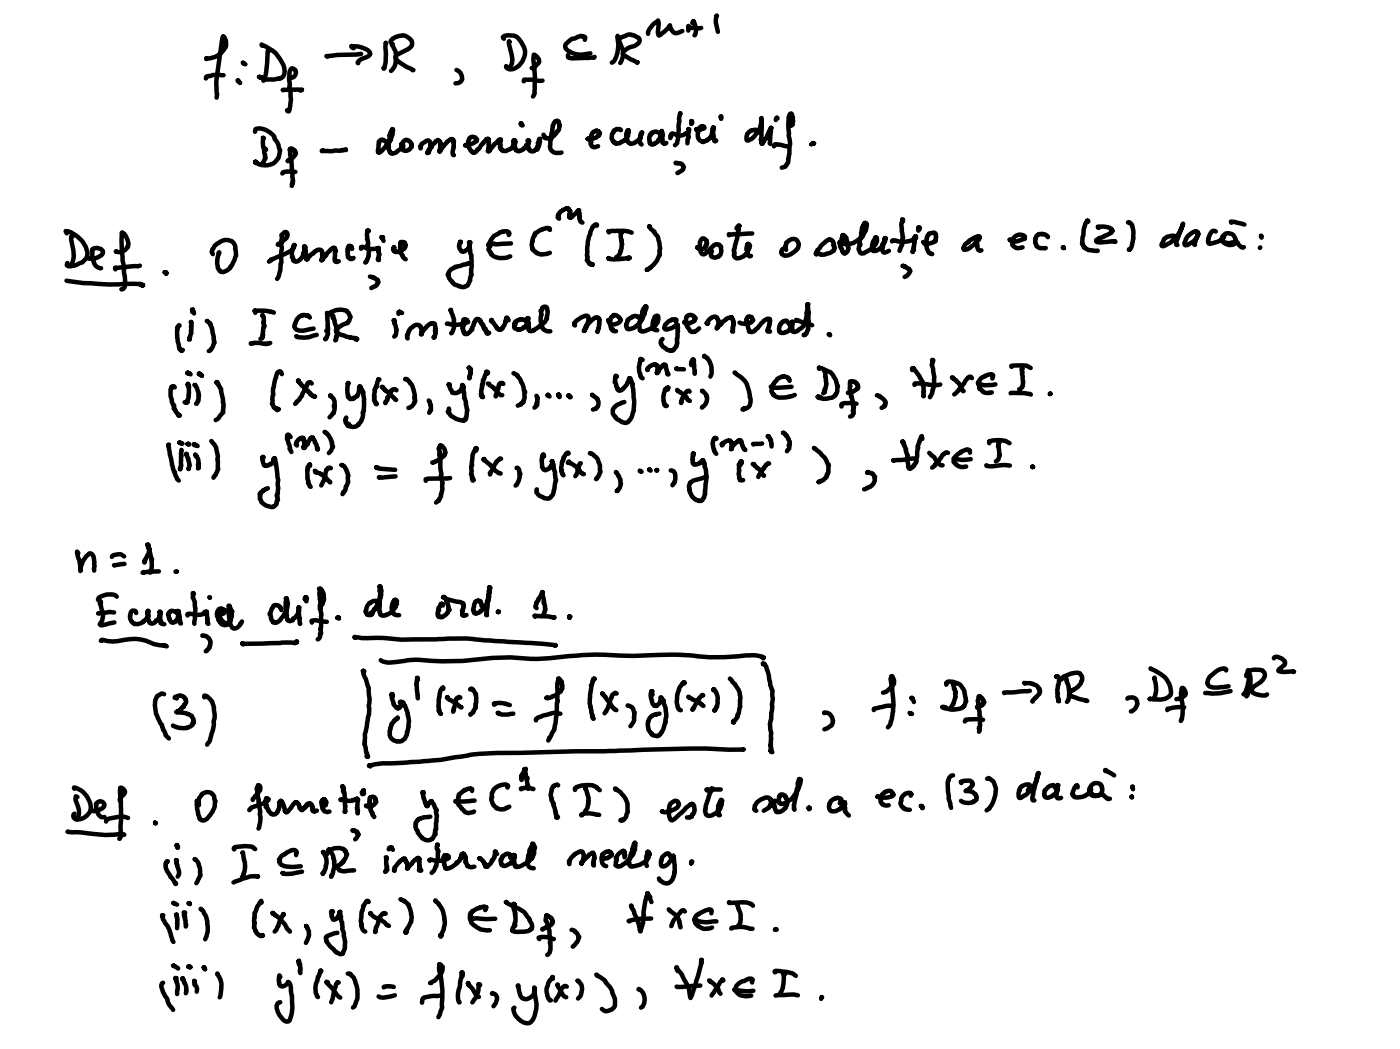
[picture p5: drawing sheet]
<svg xmlns="http://www.w3.org/2000/svg" width="210mm" height="157mm" viewBox="0 0 210 157" stroke-linecap="round" stroke-linejoin="round" font-family="sans-serif">
<g fill="none" stroke="#000" stroke-width=".67">
<path d="M30.9 8.8v-.1a2.87 2.87 0 0 0 2.9-1.9v-.7l-.2-.5-.2-.1-.2 .6-.8 5.9 .1 2.2-.1 .4M33.5 11.3h-.3a4.1 4.1 0 0 0-2 .1l-.3 .1-.1 .2M35.6 12v.1l.3 .3M36.5 9.5l-.2-.1 .4 .2M38.2 19.7v-.4a2.7 2.7 0 0 1 2.9 1.2v.2a4.7 4.7 0 0 1 .8 2 1.28 1.28 0 0 1-.5 1.2 2.47 2.47 0 0 1-3.2 .4h.2l-.2-.1h.1M39.2 6.8v-.1a5 5 0 0 1 3.4 4 .96 .96 0 0 1-1 1 3.2 3.2 0 0 1-2.6-.1l-.2-.1 .4 .1M40.2 7.7v-.3l-.1 .2a11.6 11.6 0 0 1-.6 4.3l-.1 .1M43.2 11.7l.4-.1a.71 .71 0 0 0 .7-.6 .71 .71 0 0 0-.6-.8 1.2 1.2 0 0 0-.3 1.4v1.1l-.1 .5a5.4 5.4 0 0 1 0 3.3l-.1 .2-.2-.1v-.1M45 13.5l.2-.1-.2 .1-.6-.1-2.1 .1h.1M52.9 7.2l-.3-.2v-.1a3.7 3.7 0 0 1 2.7 .9l.1 .2a1.33 1.33 0 0 1-1.2 .8l-.6 .5v.2M54.1 8.1l-3.6 .1-1.6 .2h.1M57.8 6.5v-.1l-.1 .7a5.8 5.8 0 0 1-.2 3.2l-.1-.1"/>
<path d="M58.5 6.3a1.71 1.71 0 0 1 1.3-.9 1.49 1.49 0 0 1 1.9 1.2l-.2 .4-.4 .3-1.6 .8-.3 .5a3.6 3.6 0 0 0 2.2 1.6l.5 .3h-.1M58.6 6.7l.1-.1a3.7 3.7 0 0 1 .3 3.4l-.5 .6M68.3 10.5a1.15 1.15 0 0 1 .6 1.8l-.7 .2M75.4 5.8l-.1-.2a2.09 2.09 0 0 1 2.3 .1 3.2 3.2 0 0 1 1 2.4 2.48 2.48 0 0 1-2.3 2.3l-.4-.2-.1-.1v-.2M76.2 6.2v.4l.4 1.6a1.76 1.76 0 0 1-.4 1.9M78 18.7l-.1-.2 .1-.1 .2 .4M79.6 10.2a1.58 1.58 0 0 0 1.1-1 1.05 1.05 0 0 0-.8-1l-.1 .8a17.3 17.3 0 0 1 .2 4.6v.5l-.2 .3M81.2 12.1l-2.7-.2-.1 .3M85 8.2v.4l.7 .1 3.2-.1 .1-.1M87.5 6l.1-.4a1.03 1.03 0 0 0-1.2-.1l-.4 .3a1.74 1.74 0 0 0-1.4 1 .69 .69 0 0 0 .4 .8 3.6 3.6 0 0 0 3.4 .4M92.5 5.4h-.1v.2a4.4 4.4 0 0 1-.6 3.7l-.2 .1M92.6 6.4a.79 .79 0 0 1 .5-.8l.6-.2a.88 .88 0 0 1 1-.1h.3l.6 .4a.5 .5 0 0 1 0 .8l-.5 .3a3.2 3.2 0 0 0-1.9 1v.3l.2 .2 2 1.1 .1-.1"/>
<path d="M92.7 6.1a2.9 2.9 0 0 1 .3 3.1l-.2 .2M92.9 19.5a.67 .67 0 0 0-1.1 .3l-.2 .3-.1 .6 .2 .5h.3v.2l.3 .1a2.26 2.26 0 0 0 1.6-.9l.2-.8-.1-.3-.2 .4v.4v.4l.1 .3-.1 .1 .6 .4 .5-.1 1-.7 .2-.9-.2 .2-.2 .9 .1 .5 .2 .2M101.8 17l-.2 .8 .1 .3-.3 3a.62 .62 0 0 1-.4 .6M102.1 4.6l-.7 .3a1.02 1.02 0 0 1-1.1-.8v-.3l-.2 .3-.6 .6-.9 .6-.1-.4 .1-1.2-.1-.6-.2 .1a2.65 2.65 0 0 0-1.3 1.9M103.6 3.4l.1-.2 .2 .1a1.89 1.89 0 0 1 .1 2M103.6 18.4l-.1-.3 .1 .1-.1-.1v.5M104.3 19.4h.2h.4l.1-.2 .1 .1 .3-.2v-.1l-.3-.1-.4 .2-.1 .2a1.7 1.7 0 0 0 .2 1.7l.3 .2a.8 .8 0 0 0 .8-.3 1.58 1.58 0 0 0 .8-1.4v-.3l.2-.1h-.2l.1 1.3 .2 .7 .2-.1M105 4.2h-.4l-.7-.1-.5 .1-.3-.2-.1-.1v.7M107.2 2.4h.1a2.59 2.59 0 0 0 .2 2.4M108 17.6l-.1-.2v.4M113.4 19.7v-.2a1.26 1.26 0 0 0-1.6 1.5h.1a1.78 1.78 0 0 0 1.2-.9 2.51 2.51 0 0 0 .8-2l.1-.4v3.1l-.1 .1 .1 .4 .1 .2h-.1h.1l.5-.7 .8-1.7-.2 1.8 .1 .2-.1 .3 .1 .1M116.4 17.7l-.1-.1-.2 .4"/>
<path d="M118.4 18.8l.3-.1v-.6v-.5l-.3-.6-.2 .1-.2 .9a12 12 0 0 0 .3 3.6l-.1 1.5-.2 .8a.54 .54 0 0 1-.2 .6l-.1 .2a.73 .73 0 0 1-.7 .4M10 34.9l-.2-.3a1.46 1.46 0 0 1 1.5 .6 3.6 3.6 0 0 1 1.8 3.1l-.2 .4a1.45 1.45 0 0 1-1 .7 1.58 1.58 0 0 1-1.9 .2l.1-.2M10.9 35.3h-.2v.6l.3 1.6a2.45 2.45 0 0 1-.4 2.1M13.1 38.5a1.74 1.74 0 0 0 2.3-.6v-.4a1.06 1.06 0 0 0-1.6-.2 2.99 2.99 0 0 0 .8 2.7l.5 .1M17.4 37.7l-.1-.1a1.39 1.39 0 0 0 1.9-1 1.84 1.84 0 0 0-1-1.8h.1a17.7 17.7 0 0 0 .3 5.3l-.1 .6a3.4 3.4 0 0 1 0 2.5l-.3 .1M20.9 39.8l-3.6 .3v.2M32.8 37.8a5.4 5.4 0 0 0-.2 2.2l.3 .6 .2 .1h.4l.4-.2a3.3 3.3 0 0 0 1.4-3l-.1-.3a1.24 1.24 0 0 0-1.8-1.2l-.5 .2a2.49 2.49 0 0 0-1.2 1.6l.2 .2M39.4 20.7l-.1-.1 .2 .1-.2 .7 .2 .8 .3 .1v.1l-.2 .1v.4a1.18 1.18 0 0 1-.3 1.4M41.6 36.6l.2-.2a2.69 2.69 0 0 0 1.2-1v-.2a.34 .34 0 0 0-.1-.4 .34 .34 0 0 0-.3 0l-.5 .4 .1 .2-.1 .7a5 5 0 0 1-.1 2.3l.1 .8-.1 .4v.9l-.2 .7-.3 .5M43.1 24.1l.4-.3a1.44 1.44 0 0 0 .8-.9l-.3-.5-.4-.2-.2 .1 .5 4.8-.2 .7M44.2 25.7h-1.1l-.7 .1-.1 .2M50.7 39.1l-.4 .1-.2-.1v-1.1l.2-.5-.2-.4h-.3l-.4 .3-1.1 1.4-.2 .2 .1-.1v-.4a1.16 1.16 0 0 0-.2-1l.1-.1a1.17 1.17 0 0 0-1.2 .5l-.5 .3-.1 .2-.3 .2 .1 .2h-.2l-.1-.3 .1-.1-.1-.2v-.1l-.2-1.1h.1l-.2-.1 .2 .1-.2 .3 .1 .2-.2 .4 .1 .1-.6 .8a.66 .66 0 0 1-1 .2v-.3l-.2-.2 .1-.2a1.45 1.45 0 0 1 .1-1.3l.2-.4-.2 .5-.2 .4-1.1 .5-2.1 .8 .1 .1-.3 .3"/>
<path d="M51.8 22.5l-.1-.1-.8 .2-.8-.1-.6 .1-1.3-.1 .1 .1M52.7 37.2l-.2-.1 .2-.2-.5-.1-.2 .5 .1 .4-.1 .5 .2 .2h-.1l.4 .4 .4-.2M54 37.2l.1-.2h-.1l.2-.1 .8 .3a2.42 2.42 0 0 0 1.7-.1l-.1 .5 .2 .5-.1 .2v.4l-.1 .1 .1 .1h-.1l.1-.1M55.2 34.6l-.2-.1 .1 .1a1.01 1.01 0 0 0-.1 1l.1 1-.1 .1a3 3 0 0 1 0 2.1l-.3 .5M57.3 35.7l-.1-.2h.1h-.2h.2h-.1l.2 .5M58.2 21.5l-.3-.2 .1-.1-1-.3-.3 .3-.1 1.6h.2l.3-.1 1.4-1.7 .3-.9v-.8l-.5 1 .1 .6-.2 .3-.1 1 .3 .6 .2 .2a2.19 2.19 0 0 0 1.6-1.2l-.1-.1 .2-.1-.2-.1 .1 .1-.1 .1 .1 .4a.71 .71 0 0 0 .6 .5 .71 .71 0 0 0 .7-.5 .64 .64 0 0 0-.1-.9 .63 .63 0 0 0-.9-.2 .63 .63 0 0 0-.1 .9M59 37.1l-.1-.1-.1 .3 .1 .2 .3 .1h-.1v.1h.3l.7-.2v-.1l.4-.2 .2-.3v-.2l-.1-.4-.7-.1 .2 .1-.2 .1v.2v.6l.1 .4-.1 .2 .3 .3 .2 .4 .3 .3M62.9 22.2l.1-.4 .2-.3 .9-.5a.75 .75 0 0 1 .3 1.1l-.2 .7-.2 .1 .1-.4 .5-.5v-.1l.6-.7a.41 .41 0 0 1 .6 0v.1l.2 .2-.1 .1v.9h-.1l.1 .1-.1 .1 .2-.4 .2-.2a3.3 3.3 0 0 1 1.4-1.3l.3 .1 .1 .2-.2 .2a3.1 3.1 0 0 1-.1 1.7l.2 .2M68.9 36.3l.1-.1-.2 .1-.1 .5 .4 .8a.94 .94 0 0 0 .9-.4l.3-.2-.1-.4 .2-.2-.1-.1 .1-.1-.2 .1h.1l-.1 .4 .2 1.3 .2 .3v1.6l-.1 1 .1 .3-.2 .1v.6l-.3 .7-.6 .4a.73 .73 0 0 1-.8-.2h-.1a1.72 1.72 0 0 1-1.1-.8l-.3-.4v-.4l-.2-.1a1.61 1.61 0 0 1 1.2-1.1l2-.6M69.7 21.7l-.1 .1 .6-.1 1.1-.6h-.1l.2-.2-.2-.3-.4-.1a.84 .84 0 0 0-.6 1.2 .69 .69 0 0 0 .2 .8l.4 .2-.1 .1h.1h.3h-.1l.7-.6 .4-.6 .7-.7v-.1h.3h-.1l.2 .1v1.1l-.2 .6 .1 .1 .1-.1 .7-1 .8-.7 .2-.1 .1 .2-.2 .5 .1 .3a.53 .53 0 0 0 .3 .7h-.1a.98 .98 0 0 0 1.2-.2l.3-.1 .5-.6-.1-.1 .2-.3-.2-.1v-.1h-.1v.1l.1-.1v.1a1.11 1.11 0 0 0 .1 1.1l.2 .3 .3 .1h.1a.73 .73 0 0 0 .8-.4l.4-.4-.1-.1 .2-.1 .2-.5-.1-.1h-.2l.3 .1-.2 .1 .1 .3-.1 .3 .1 .3-.1 .1 .4 .3-.1 .1a.86 .86 0 0 0 1.1-.4l.2-.4-.1-.4 .2-.2-.1-.2 .3-.2-.1 .1a1.58 1.58 0 0 1-.3 1.3l-.1 .2M76.2 35.2v-.4a.71 .71 0 0 0-.9-.1l-.5 .1-.2 .2a1.98 1.98 0 0 0-1.3 1.3l-.2 1.1 .4 .4v.2a2.69 2.69 0 0 0 2.9 .4M76.5 36.4l-2 .2-1.3-.1-.1 .1 .1 .1-.1 .1h.3"/>
<path d="M81.3 20.2l.3 .4h-.1a1.44 1.44 0 0 0 1.7-.5l.1-.3a1.29 1.29 0 0 0 .4-1.3v-.3a.49 .49 0 0 0-.6 0 .49 .49 0 0 0-.3 .5l-.1 .2-.3 2.8a1.12 1.12 0 0 0 .4 1.1 1.12 1.12 0 0 0 1.2 0M82.3 34.4l-.1-.3-.2 .1a2.5 2.5 0 0 0-1.6 .5l-.3 .3-.1 .3a.86 .86 0 0 0-.3 .8 1.02 1.02 0 0 0 .1 1.1l-.1 .2 .3 .2a2.01 2.01 0 0 0 2.3 .2M83.7 32.7l-.2-.1v-.3h.1l-.1-.2 .2-.2a1.48 1.48 0 0 1 .9-.7h.4l.4 .4-.1 .1 .1 .3-.2 .3 .1 .1-.1 .1 .1 .1 .3-.1 .9-.9v-.1h.2l-.1 .1 .1 .3-.1 .1 .2 .4a.69 .69 0 0 0 .4 .9M88 20.8h-.1a1.54 1.54 0 0 0 1.8-.6l.1-.3h-.1l-.2-.3-.3-.1-.3 .2a1.84 1.84 0 0 0-.4 1.6l-.1 .3 .3 .4h.2l.6-.1M89.3 33.8v-.2h-.1l-.4 .4a1.45 1.45 0 0 0-.5 1.1 4.6 4.6 0 0 0-.4 2.6v.6l.1 .2-.1 .5 .5 .6h.3l-.3-.2M91.1 38.6l.1 .2h.6l2.5-.2-.3 .1M91.2 34.8l-.2-.2h.1a7.7 7.7 0 0 1 3.4 .2M93 34.9l-.1-.2 .1 .1a1.37 1.37 0 0 0 .1 1.1l-.1 .2 .1 .5-.2 .9v.2l-.3 .6-.4 .2M97.2 34v-.1l.2 .3 .6 .5v.1a2.21 2.21 0 0 1 .7 1.6l.1 .8-.1 .2 .1 .7a4 4 0 0 1-2 2.3h.1M99.2 20.3l-.2-.3-.3-.2-.5-.1-.7 .2-.3 .6v.8l.2 .3h.3l.9-.5v-.2l.3-.5-.1-.2 .3-.6 .1 .4-.1 1.3 .3 .2 .3-.1M100.3 20.7l.2-.7a.77 .77 0 0 1 .9 .3 1.89 1.89 0 0 0 1.3-.3l.4-.3v-.4l-.1 .1v.5l-.1 .2 .2 .4a.97 .97 0 0 0-.2 1M101.2 24.4h-.1l.4 .1a.64 .64 0 0 1 .7 .1 .64 .64 0 0 1 0 .8l-.8 .5"/>
<path d="M104.4 37.1l-.1-.1 .3 .2a.79 .79 0 0 0 1.1-.4l-.1-.1 .2-.3v-.4l-.4-.3h-.2a1.01 1.01 0 0 0-.5 1.1l.2 .5a.52 .52 0 0 0 .2 .7 .52 .52 0 0 0 .7-.3l1.1-1a.74 .74 0 0 1 .7-.1l.3 .3a1.53 1.53 0 0 1-.3 1.5 .84 .84 0 0 1-1.2-.1v-.3l.2-.4M110.2 34.2l.3-.4h.2l-.2 1.2-.2 .3a.79 .79 0 0 1-.1 .8l-.4 1.4 .2 .4-.1 .5 .3 .2a1.84 1.84 0 0 0 1.9-1.5l.2-.3-.2-.2-.2-.1h.1a.77 .77 0 0 0-.1 1.2l-.1 .1 .3 .5h.3M112.6 34.9l-3.5 .1v.2M115.8 21.9l.1-.2 .4-.1 1.7 .3M117.2 37.2l-.1 .1a.62 .62 0 0 0-.1 .7 1.4 1.4 0 0 0 1.7-.2l.4-.3a.95 .95 0 0 0 .3-1.4 .73 .73 0 0 0-1.3-.1l-.4 .3-.2 .6 .2 .5M121.8 21.5l-.1-.1 .1 .1-.4 .1M122.7 38a.9 .9 0 0 0 1.1 0l.6-.2a.69 .69 0 0 0 .3-1.1h.1a.71 .71 0 0 0-.7-.9l-.9 .7-.9 .9-.2 .5 .1 .1h-.1l.1 .1M125.7 36.3v-.1l.1 .9 .2 .3a.6 .6 0 0 0 .4 .6l.1-.1a.9 .9 0 0 0 .4-1.2l-.1-.5a.96 .96 0 0 0-.7-1h.1l-.3 .5 .2 .3v.1a.77 .77 0 0 0 .9 .5 3.9 3.9 0 0 0 2.1-1.2l.5-1 .2-.7-.1-.2-.3-.1-.2 .3 .1 .1a.44 .44 0 0 0-.3 .6l-.1 1.3-.2 .2v.5l.1 .2-.2 .1a1.05 1.05 0 0 0 .3 1.2 2.9 2.9 0 0 0 2.4-1.8l-.1-.5h-.2l.1-.1a2.01 2.01 0 0 0-.6 1.7l.2 .4a1.43 1.43 0 0 0 1.4-1.1l.4-.4v-.5l-.1 .1h.1l-.1 .3a1.05 1.05 0 0 0-.2 1l-.1 .2v.4l.2 .2 .8-.3M133.5 36.1l.1-.1h.4a3.3 3.3 0 0 0 2.8-.2h-.1l.4-.2v-.2l-.2 .1h.2l-.2 .3v.6l-.2 .6v.3l.1 .1-.2 .3M135.1 39.8l.4 .1 .1 .2 .4 .1 .3 .4-.1 .1a1.27 1.27 0 0 1-.8 .7M135.2 32.9l-.2-.1 .2 .3-.2 .2a5.3 5.3 0 0 0 .2 2.2l-.2 .3v.9l-.4 .8M137.7 34.3l-.2-.3h.1h-.1v.5"/>
<path d="M138.3 36.2h-.1l.1 .1 .1 .1a.48 .48 0 0 0 .6 0l1-.3-.1-.1a1.14 1.14 0 0 0 .1-1.1l-.3-.1-.6 .1a2.39 2.39 0 0 0-.1 2.7v.2l.5 .2M146.6 35.9l-.1-.3 .1-.1-.2-.1-1.3 .6-.1 .2a1.26 1.26 0 0 0-.8 1l.1 .1v.1a2.69 2.69 0 0 0 1.8-1.1l.1-.6-.1 .3 .2 .8a.51 .51 0 0 0 .5 .7h.1M151.3 35.9l-.2-.1 .1 .1a.97 .97 0 0 0 1.3 .1l.9-.3-.1-.4a1.12 1.12 0 0 0-1.3 0 1.12 1.12 0 0 0-.4 1.2l-.1 .2 .2 .2a1.07 1.07 0 0 0 1.4 .1M156.8 35.5l.1-.1a.84 .84 0 0 0-.8-.4h-.1a.97 .97 0 0 0-1.1 1l.2 .8a1.42 1.42 0 0 0 1.4 .3M159.2 37.1l-.1-.1 .2 .1M162.9 33.2l-.1-.2v.1a1.74 1.74 0 0 0-.6 1.3l-.3 2 .4 .5-.1 .1 .7 .4 1.4 .1M164.4 34.1l-.1-.2a2.83 2.83 0 0 1 2.1 .4l.2 .2-.2 .1v.2l-1.1 .6-.7 .2-.5 .4 .2 .3h.5l2.1-.2M168.8 33.3l.1-.1a1.45 1.45 0 0 1 .8 1.6v.8l-.2 .8a1.4 1.4 0 0 1-.5 1v-.1M175.7 35.9l.1-.2 .2-.1-.1-.2a1.35 1.35 0 0 0-1.8 .8l-.2 .3v.3h.2l.4-.1a4.7 4.7 0 0 0 2.6-3.2l-1 2.5-.1 .6 .2 .1M179.4 35.1l-.1-.3-.3-.2a2.31 2.31 0 0 0-1.7 1.8l.1 .3h.2a2.97 2.97 0 0 0 1.6-1.3l.2-.4-.4 1.1-.3 .4v.1h.2M182 34.6l-.3-.1a.77 .77 0 0 0-.6 .6l-.3 .9a.41 .41 0 0 0 .3 .5 2.54 2.54 0 0 0 2.1-1.2l-.2 .4v.4a1.45 1.45 0 0 0 1.8 .4l.2-.2a1.08 1.08 0 0 0-.8-1.3 1.08 1.08 0 0 0-1.3 .8 1.26 1.26 0 0 0 1.3 .6v-.1l.8-.2 .3 .4a.87 .87 0 0 0 .8 .5h.1M184.3 33.3l-.1-.1h.6l1.5 .4"/>
<path d="M188.6 37v.1M188.8 35.3v.3M10 42a48.5 48.5 0 0 0 10.1 .5h.8l.5 .2-.4-.2M24.9 40.9l-.2-.2h.2l-.2 .1h.1h-.1l.2 .1v.1M26.1 58l-.1-.2h-.3l.1 .2-.3 .3v1l.2 .5a.95 .95 0 0 0 .4 .9l-.1 .5 .7 .9 .2 .1h-.2h.1M26.9 48.7h-.2l-.2 .3 .1 .1a5.8 5.8 0 0 0 .3 3.1l.3 .3 .2-.1M28.1 55.8l.4 .2M28.1 57.5l.1 .1-.1 .1 .2 .2-.1 1.7-.2 .6h-.4h.4v-.1M28.6 48.2l.1 1.1-.1 .1 .1 .4-.4 .8 .1 .2h-.1M28.8 46.7v-.4l.2 .6M29.2 57.7l-.1-.1a2.32 2.32 0 0 1 .6 1.4l.1 .2-.1 .9-.3 .3M29.9 56.1l-.1-.2h.1h-.1l.2 .1 .2 .3"/>
<path d="M31 48.1l.5 .3-.1 .1 .3 .6 .4 2.1-.3 .9-.3 .3-.2 .1M32.5 57.3l-.1-.1h.2l-.2 .1 .3 .3 .4 .7 .4 2.5-.1 1-.7 .8-.4 .3M39.2 47.2l.1-.1 .2 .4v.7l-.1 .1 .2 .5a.85 .85 0 0 0-.2 1v.4l-.2 .1 .1 .2-.3 .2M40.4 51.3l-.6 .2-1.2-.2-1.1 .1M41 46.8l-1.1-.3h-1.8h.1v.3M42.2 56l-.1-.3a.47 .47 0 0 0-.7 .3l-.1 .5a5.1 5.1 0 0 0-.4 2.6l-.1 1.2a.79 .79 0 0 0 .5 .8l.4 .1-.2 .2M44.7 57h-.1h.1h-.1l.4 .4 .2 .3 .4 .3v.2l.5 .3h-.1l.4 .3 .1 .3 .3 .1 .4 .1h-.2l.1 .1M46.4 47.5l-.3-.2v-.1h-.2l-.4-.1-.3 .2a1.31 1.31 0 0 0-1 1.2l-.1 .1a.55 .55 0 0 0 .3 .7l1 .2 1.5-.3M46.7 57.4l-.3-.2h-.2l-.2 .3-.1 .3-.3 .4a6.4 6.4 0 0 1-1.2 2.1l-.2 .1M47.4 50.1l-.5 .1a3.4 3.4 0 0 1-2.6 .1h.1M49 46.9l.1 2.5-.3 .1 .3 .1v.3l-.2 .7-.2 .2M49.4 47.1v-.3a2.65 2.65 0 0 1 2.6-.2l.5 .8-.3 .7-.2 .2h.1l-.7 .2-.9 .6v.2l-.2 .1 .1 .4 1.4 .6 1.7 .3-.3 .1 .2-.1"/>
<path d="M49.4 59.2l.1 .1a1.21 1.21 0 0 1 .5 1.5l.1 .2-.1 .8-.7 .7M49.7 47.1l.2 .1-.1 .4 .2 .2 .1 .4 .3 .7a1.85 1.85 0 0 1-.1 1.5v.5h-.1M52 57.5l.1-.2-.1 .7 .1 1.4 .3 .3h.5v-.1l.6-.3 .2-.7v-.6l.2-.2h-.1l.2 .3 .1 .1 .3 .5 .1 1.2a2.49 2.49 0 0 1-.2 1.9 2.02 2.02 0 0 1-.6 1.7l-.1 .1-.4 .3h-.4l-.7-.2-.1-.1h.3l-.1-.1-.3-.1-.1-.1v-.1a.44 .44 0 0 1 0-.7M55.4 41.4l.4 .1 .7 .3 .2 .4-.5 .6-.6 .3M56.7 56.8h-.1l-.3 .9 .1 .1-.1 .1-.3 .4 .1 .2-.1 1.4 .2 .5h.2l-.1 .1M57.3 58l-.1-.1 2.1 2M59 48l-.1-.1 .1 .1v.4l.2 .2 .2 .8a1.22 1.22 0 0 1-.4 1M59.3 58.4l-.2-.2-.5 .2-.5 1-.2 .2h.1v.3l-.2 .1-.1 .3M60.2 46.8l-.5-.1h.1l-.2 .3M60.6 56.8l.3-.1 .5 .7a1.1 1.1 0 0 1 .5 .9l.2 1.1-.1 .2 .2 .4-.2 .3a1.2 1.2 0 0 1-.9 .7M64.2 59.9a1.83 1.83 0 0 1 .2 1.4l.1 .1-.3 .4M64.9 50.5l.2-.1 .1-.5-.1-.4 .1-.1-.1-.7-.1-.2 .1-.1a1.06 1.06 0 0 0-1.3 .6l-.7 .8v.2h-.1h.1l.1-.4-.1-.5h-.1v-.1a.73 .73 0 0 0-1.2-.1 1.85 1.85 0 0 0-.9 1.6l.1 .2"/>
<path d="M66.9 48.4a4.9 4.9 0 0 0 2.8-.1l.4-.1h-.2v-.2l-.2-.2h-.3v.5l-.1 .2 .1 .2-.2 .5 .4 .8h.3l.8-.6-.1-.2 .2-.4a1.23 1.23 0 0 1 .6-1v-.1l.2 .1 .3 .2a.59 .59 0 0 0 .4 .6l-.1 .1 .2 .3 .3 .2-.2 .1 .4 .3-.1 .1 .2 .2h-.1l.3-.1M67.3 57.6l-.1-.1 .5 1.2a1.29 1.29 0 0 0 1.5-.5l-.1-.1 .2-.2v-.1v-.1l-.1-.1v.1a.52 .52 0 0 1 .2 .7l.1 .4v.7l.2 .6v.5l.3 .8-.2 1.1-.1 .1v.1l-.2 .2a2.67 2.67 0 0 1-2.1-.9l-.4-.4h.2v-.5M67.5 46.5l-.1-.1 .1 .1a4.3 4.3 0 0 1 .4 2.6l-.3 .7-.1 .1M70.2 55.1l.3 .1-.1 .1v.7l-.1 .1v.4l-.1 .1M73 55.9v-.3l-.2 .1h.1l-.1 .2-.5 1v.5l-.2 .2 .1 .3-.2 .6 .1 .4-.1 .1 .1 .4h.2M73.2 57.5l-.1-.1 .8 .6 1 1.1h.3M75.3 57.5l-.4-.2-.2 .2-.2 .5 .1 .2-.1 .1-.3 1M76.1 47.9l-.1-.3h-.2l.1 .1-.2 .3v.1l-.2 .6-.4 .4 .1 .1-.5 .2-.3-.2-.1-.3-.6-.7-.1-.3-.1 .1M76.9 55.9l.5 .2v.2a1.31 1.31 0 0 1 .6 .9l.4 .8v.4l.2 .3-.1 .4v.4a1.22 1.22 0 0 1-.6 1l.1 .1-.5 .1M78.8 48.1l-.3-.2-.6-.1-.7 .3v.2l-.2 .1v.1l.1 .1-.1 .1v.4l.5 .3 .4-.1 .6-.3-.1-.1 .5-.2-.1-.1 .2-.3-.1-.2 .1-.1v-.2l-.2-.1 .3-.1h-.1l-.1 .2h.1l.2 .7-.1 .8 .3 .2h-.1h.5l1-.6a2.36 2.36 0 0 0 1.2-2.3l-.1-.6-.2-.1-.5 .1-.1 .3-.2 .2 .1 .1 .1 .5a1.33 1.33 0 0 0 0 1.4 1.01 1.01 0 0 0 1.3 1.1M80.3 59.2l.2 .5-.1 .5-.1 .1 .1 .3-.4 .4M82 59.2v-.1h.1l-.1 .1 .3 .1"/>
<path d="M83.6 59.1v-.1l.1 .1h-.1l.1 .3M85.1 59.2l.1 .1h-.1l.3 .1-.1 .1M86.1 48.7h-.1a.68 .68 0 0 1 .4-.8l.9-.5a.56 .56 0 0 1 .7 0l.2 .4-.3 .8-.2 .2v.4l-.3 .3a4 4 0 0 1 1.8-2h.3l.2 .2a4.2 4.2 0 0 1-.3 2M88.6 59.1l.8 .7a.99 .99 0 0 1-.2 1.3l-.4 .2M91.1 48l-.1-.1v.1l.3 .3a1.07 1.07 0 0 0 1.6-.4 1.06 1.06 0 0 0-1.1-.7l-.4 .5-.2 .6 .3 .9 .3 .1-.1 .1 .5 .2M92.3 56.4l-.1-.2v.1h.1l-.2 .2-.1 .7 .2 .4 .1 .3 .1 .2v.2l.3 .2a.79 .79 0 0 0 .7-.4l.4-.6 .4-.9h.1h-.1a.84 .84 0 0 1 .4 .8l.1 .1-.1 .2 .2 .7 .1 1.4a4.5 4.5 0 0 1-.6 3l-.1 .2a.78 .78 0 0 1-1.1 .2l-.7-.4-.3-.4a1.04 1.04 0 0 1 .1-1.7l1.3-.5M95.9 47.9l-.2-.4-.3-.2a.83 .83 0 0 0-.9 .2l-.2 .1a1.23 1.23 0 0 0-.6 1.1v.1a.41 .41 0 0 0 .6 .4 3.2 3.2 0 0 0 2.2-2.2l.3-.9-.2-.3 .1 .1-.4 .3-.2 .4-.3 1.2 .1 .2-.3 .5 .2 .9 .1 .1a2.18 2.18 0 0 0 1.9-.6l.3-.2v-.1l.3-.3 .1-.5v-.5l-.5 .1v.1a1.95 1.95 0 0 0-.2 1.8l.6 .1M96.2 53.9l-.3-.2 .1 .2-.3 .4a2.08 2.08 0 0 0 .2 1.7l.1 .5 .2 .1M97 55.4l-.1-.1a1.54 1.54 0 0 1 1.2-.7l.3 .1h-.1l.2 .7-.2 .1 .3 .2h-.2l-.1 .2 .3-.5v-.1l.8-.7 .2 .1 .1 .1v.3l.2 .9h.2M99.9 58.3l.1-.3-.5 .3a3.4 3.4 0 0 0-.1 2l.2 .4h.2M101.2 48.2l-.1-.2 .1-.1-.2-.1h-.4a1.71 1.71 0 0 0-1.2 1.4l.4 .1 .4-.1 1.2-.6-.1 .1 .2 .4-.1 .3 .1 .2-.2 1.1a1.85 1.85 0 0 1-.5 1.7l-.4 .1a2.28 2.28 0 0 1-1.5-1.2v-.3l.3-.3M101.3 55.2l1.1 .1"/>
<path d="M101.4 58.4v-.1l.3 .4 .7 .4 .3 .3v.1l.3 .4 .3 .1M102.4 48.2l.3 .2h.6l.7-.4v-.2l.1-.2-.1-.1a.66 .66 0 0 0-.9-.4 .66 .66 0 0 0-.4 .9 1.66 1.66 0 0 0 .5 1.4l.1 .2 .3 .1h.4l.6-.6M103.2 58.6l-.1-.1h-.2a2.28 2.28 0 0 0-.8 1.5l-.1 .3M103.5 54.6v-.4l.2-.2v-.2h.1l.2 2.1M105.1 58.5l.3 .3a1.27 1.27 0 0 1-.3 2.1v.1M105.5 53.3l-.1-.1v.2l.5 .2a2.78 2.78 0 0 1 .4 2.8M106 48.4h-.2h.1h-.1l.1-.1h-.1l.2-.2a.99 .99 0 0 1 1.2-.6l.3 .4a.93 .93 0 0 1-.1 1l-.1 .3 1.4-1.5 .8-.2h-.1l.2 .2 .2 .4-.1 .2 .2 .3-.3 .4 .1 .2-.1 .3 .1 .1M110 55.8l.3 .3a3.6 3.6 0 0 1 1.9 3.4 1.09 1.09 0 0 1-.8 1.6l.1 .1-.4 .1 .2-.1v-.1M110.7 48.3a1.59 1.59 0 0 0 2-.4 .78 .78 0 0 0-.6-.6l-.3 .2-.1 .4 .5 1.7h-.1a.85 .85 0 0 0 .9-.1l1.3-1.5 .6-.3h.3a2.88 2.88 0 0 1-.3 1.8l.4 .1M115.4 57.9l.1 .1h.8l2.2-.1M118.2 57l-.3-.5-.7-.1a1.55 1.55 0 0 0-1.2 .8l-.5 .7-.1 .6 .2 .4 .2 .2a1.43 1.43 0 0 0 1.6 .4l1.6-.4M118.3 48.8l-.1-.2-.4-.4v-.2l-.4 .1a1.3 1.3 0 0 0-.8 1.5 .72 .72 0 0 0 1 .1l.5-.2v-.2l.4-.2 .1-.6h-.1l.1-.4-.1 .2 .1 .7-.1 .3 .1 .3a.71 .71 0 0 0 1-.3l.6-.5 .4-.3 .2-1.5-.1-.2 .1-.3 .1-.9 .1-.1-.2 .1 .2 1 .1 .1-.1 .2 .1 1.3-.1 1.1-.3 .6-.2 .2h-.2"/>
<path d="M119.2 48v-.1l2.4 .8M122.6 55.2v-.2l.4 .1a2.87 2.87 0 0 1 2.3 2.5l.1 .1a2.01 2.01 0 0 1-.4 1.5 2.82 2.82 0 0 1-2.6 .2h.4M123.6 55.6l-.1-.1h-.1l.2 .1h-.1v.8l.1 .6a1.26 1.26 0 0 1-.2 1.3l.1 .4-.3 .1M124 50l.2 .2M127 58.8h-.1l.7-.1 .8-.6 .1-.2-.3-.5-.5-.3h-.5h.1a.59 .59 0 0 0 0 .7l-.1 .3 .2 1.1v.1l.3 .7v.8l.1 .1-.2 .6 .2 .3-.2 .4-.4 .1M131.3 59.2l.4 .1v.1l.6 .4 .3 .4-.1 .3-.1 .1 .1 .1-.5 .3M136.5 55.4v-.3h.3h-.2l.3 .3 .7 .9 .5 .8 .2 1.5-.1 .2v.5M139.6 54.1l-.1-.2h.2l-.1 .1v.1l-.1 .4v.3a6 6 0 0 1-.3 4.6M140.7 57.5l-.9 .2-2.4-.3h-.5v.2M142.6 56.6l-.1-.1 1.1 .9 .3 .8v.1l.3 .3M145.5 56.6l-.2-.2-.4 .1-1.6 2.1-.5 .4M146.4 57.3l.3 .2a2.76 2.76 0 0 0 1.9 .1l.4-.1"/>
<path d="M148.5 56.7l.1-.6a1.36 1.36 0 0 0-1.3 .3 .86 .86 0 0 0-.7 .9 .32 .32 0 0 0 0 .5v.3l.2 .2a1.24 1.24 0 0 0 1.3 .5l.4-.1M151.3 58.8h2l1 .2M151.4 54.9v-.1l.3-.1h1.4h.6l.6 .4M153 55.2v-.1v.1l-.1 .1 .2 .4-.1 .3a4 4 0 0 1 0 2l-.3 .2-.2 .1M157.1 58.9h.1zM25.2 66.5v.3l.5 2.7 .2 .7 .3 .4a1.96 1.96 0 0 0 .6 1.3M26.9 66.2l.4 .2M27.2 67.3l-.1 1.7v.7l-.2 .5h.1v-.1M27.9 68v-.1l.2 .7 .1 .1 .2 .9-.1 .6M28.2 66.4h-.1l.2 .1M29 66.5l.6 .2M29.2 68.1v-.1l.2 .4a1.43 1.43 0 0 1 .3 1.1l-.1 .1 .2 .3-.2 .2"/>
<path d="M31.6 66l.5 .5a4 4 0 0 1 .4 2.2l.2 1.5-.7 1.3M39.3 68.8v-.4h.2l-.2 .1a1.62 1.62 0 0 0 .3 1.1l.3 .1 .5-.2 .1-.1 .4-.2v-.3l.3-.2-.3-.1h.3l-.1 .1 .2 .7v.3l.3 2.1v2.1l-.2 .3 .1 .1 .1 .5-.2 .3a.67 .67 0 0 1-.5 .7h.1a2.15 2.15 0 0 1-1.9-.7l-.2-.4 .1-.4-.1-.4 .5-.4v-.1l.7-.3M43.5 65.4l-.2-.3h-.2h.1h-.1a1.57 1.57 0 0 0 .1 1.3 .82 .82 0 0 1 .2 .9l.2 .3M44.5 66.7l-.2-.2h.1a.94 .94 0 0 1 1-1h-.1l.2 .3-.1 .1 .2 .3-.1 .1 .1 .2-.2 .5h.1l.2-.2v-.1l.4-.2-.1-.1 .4-.7 .3-.3 .2 .2 .5 .9 .1 .5-.1 .1 .2 .1-.1 .1M46.4 69.7v-.2h-.1a.67 .67 0 0 0-.2 .8l-.1 .1v1.1l.2 .6-.1 .2 .2 .5 .2 .1M47.2 70.5l.2 .1-.2 .1a3.2 3.2 0 0 1 1.9 1.2l.3 .3M48.6 64.7h.1a2.48 2.48 0 0 1 .8 1.2l.3 1-.3 .6-.3 .3M49.5 70.1l-.3-.1-.3 .2-.2 .8a3 3 0 0 1-.6 1.7M51.1 69.6l.4 .1 .1 .2 .5 1.2v.3v.8l-.3 .6a.92 .92 0 0 1-.4 .8v.1l-.1 .3M56.5 70l-.2-.1 .6 .2 2.2 .2M59.2 71.3l-2.5 .1M64.8 69.3l.5-.2 .8-.6 .4-.3 .1-.2a1.03 1.03 0 0 0-.7-1.3h.2h-.3v.3l-.2 .2 .3 .6-.2 .3 .2 .9v1.1l.2 .9-.1 .3 .1 .4 .1 .8a2.59 2.59 0 0 1-.2 1.6 1.47 1.47 0 0 1-.7 1.1"/>
<path d="M67.4 71.5l-3.3 .1-.4 .1v.3M71.3 67.4v-.3h-.1v.2a1.25 1.25 0 0 0-.5 1.2l-.1 1 .1 .1a.72 .72 0 0 0-.1 .9l-.1 .5 .2 .4-.1 .1 .1 .2 .2 .1-.2 .1h.1M72.4 68.8l.1-.1h-.1l.1 .2 .9 .7a3.1 3.1 0 0 0 1.5 1.3M75 68.7l-.2-.1-.6 .6-.5 1.2-.4 .4 .1 .2M77.3 70h.1a.41 .41 0 0 1 .3 .5l.2 .4-.2 .2a2.29 2.29 0 0 1-.5 1.6M81.4 68.3v-.3l-.2 .1 .1 .1-.2 .3v.3v1.1l.3 .3a.57 .57 0 0 0 .9-.2 .64 .64 0 0 0 .3-.9v-.1v.1a1.34 1.34 0 0 1 .3 1.2 1.96 1.96 0 0 1 .2 1.3l.1 .3-.3 1.5a1.18 1.18 0 0 1-.5 1 .94 .94 0 0 1-1.2 0 1.07 1.07 0 0 1-.9-1.1l.1-.1M85 69.3l.2-.2-.1 .1 .2 .1 1 .6 .6 .8 .5 .2M85.1 67.9l-.1-.2a1.25 1.25 0 0 0-.7 1.2l-.2 .2-.1 .9 .1 .4-.1 .1 .2 .4v.2h.2M86.9 69.3l-.1 .1-.4 1.3-.3 .6M88.3 67.8a2.33 2.33 0 0 1 1.4 1.5l.2 1.3-.3 .7-.4 .4M92.2 70.7h.1a3.1 3.1 0 0 1 .6 1.7 1.15 1.15 0 0 1-.5 1v.1h-.1M95.8 70.5v-.1l.2 .2"/>
<path d="M97.2 70.3l.2 .1M98.4 70.4l-.1-.1v.1M100.4 70.4h.1a.71 .71 0 0 1 .6 .9l-.2 1-.3 .3M103.7 68.3l.1-.4h-.1v1v.4l.2 .2 .9-.2-.1-.1 .4-.1 .1-.2a.91 .91 0 0 1 .3 1 3.5 3.5 0 0 1 .1 2.6l-.1 .8a1.71 1.71 0 0 1-.4 1.6 1.38 1.38 0 0 1-1.7-1l-.2-.6v-.1a.85 .85 0 0 1 .2-1l.4-.3 1.9-.6M107.2 65.7v-.1l-.2-.1 .1 .1a1.04 1.04 0 0 0-.3 1.2l.1 .6 .3 .5M108.1 66.7v-.1l-.1-.1 .2-.1v-.1l1-.4 .3 .4v.5l.1 .2-.1 .1v.1l.5-.9 .7-.4 .3 .2-.1 .1 .3 .8 .4 .3M110.8 69.5l.2-.2-.1-.2h.1l-.4 .4v2l.2 .3 .4 .1M112.8 69.5h-.1h.2l.1 .2 .7 .6 .7 .9M114.1 66.4h-1.4l.1 .1M115.1 65.3h-.2l.2 .1 .3 .5-.1 .1 .2 .3v.5M115.1 69.4l-.1-.1-.3 .2-.3 .6-.5 .4-.4 .9M117.2 64.8l.1-.1 .4 .4v.1l.3 .4 .2 .5v.4l-.1 .2v.3l-.3 .5"/>
<path d="M121.9 67.1l-.1-.1a5.1 5.1 0 0 1 2 2.4l.3 .2-.1 .2v.9l-.2 .3v.1a1.59 1.59 0 0 1-1.2 1h-.1h.1M128.2 60.4l-1.3-.1a.74 .74 0 0 0-.8 .2h-.2l.1 .3M129.8 70.8l.2-.2h-.1l.6 .2 .4 .5a1.36 1.36 0 0 1-1.1 1.7l-.5 .2M137.1 68.6l-3.4 .3M138 65.7v-.4l-.7 1.5 .1 .2-.1 .7-.1 1.5-.4 .4a.8 .8 0 0 1-.7 .5 4 4 0 0 1-.2-2l-.3-.6v-.3l-.3-.6-.2-.5h.1h-.1v.1M139.1 67.8l.7 .6 .6 .7a.72 .72 0 0 0 .7 .5M141.9 67.8l-.3-.1-.6 .4a2.95 2.95 0 0 1-1 1.4v.1l-.5 .4M143 68.6a4.1 4.1 0 0 0 2.3 .1M145.2 67.7v-.2l-.2-.2a1.37 1.37 0 0 0-1.1 .3l-1.1 1-.1 .5a1.69 1.69 0 0 0 1.9 .7M147.6 69.6l.6 .2a8.7 8.7 0 0 1 3-.1M148.1 66.3v-.2a3.8 3.8 0 0 1 3 .2M149.6 66.3h-.2v.5a2.58 2.58 0 0 1 0 2l-.3 .2"/>
<path d="M154.5 69.9h.1h-.1M11.7 82.8l-.2-.2 .5 2.1v.8a3.4 3.4 0 0 1 1.5-2.7 .87 .87 0 0 1 .6 1l.1 .9-.2 .4 .1 .3M15.1 90.2l-.2-.2h.1v.4l.2 .6a3.5 3.5 0 0 1 .1 1.9l-.4 .5M15.2 95.9l.1-.1a5.6 5.6 0 0 0 3.3 0 6.3 6.3 0 0 1 4.5 .6l1.5 .2 .4 .1M17.1 91.7l-.7-.1-1.6 .2M17.1 93.2l-1.8 .4-.3-.1M17.5 89.3a1.52 1.52 0 0 0-1.6-.3l-1.1 .4-.1 .4M18.6 83.3a1.36 1.36 0 0 0-1.8-.1v.1M18.6 84.4l-1.5 .2M20.4 91.7l-.2-.3h-.4a1.22 1.22 0 0 0 .3 1.9v.1a1.62 1.62 0 0 0 1.5-.5l.6-.7-.1-.8-.1 .4 .2 .3v.6l.2 .5a.72 .72 0 0 0 1-.4 .6 .6 0 0 0 .5-.5l.1-.2v-.4l-.1-.2 .1 .1-.1 .1 .1 1.1 .1 .2v.2h-.1l.6 .2M21.6 84.2l.1-.1-.1-.2 .1-.1 .6-1.1 .1-.4-.2-.4v-.1l-.1-.1 .1-.2h-.1l.2 .6 .2 1.1 .3 .5-.1 .2a1.61 1.61 0 0 1-.2 1.6v.2M23.8 85.5l-2.3 .1-.2 .1"/>
<path d="M26.5 85.5h-.2l.1 .1M26.6 91.9l-.3-.4-.6-.1-.3 .1-.3 .4 .2 .2v.5l.3 .5 .3 .1 .5-.2-.1-.1a1.09 1.09 0 0 0 .4-1.2v-.2l-.1-.1 .1 .1h-.1l.2 .5 .1 1.1 .1 .2h.1M28.1 92.1v-.2l.2-.1a2.62 2.62 0 0 0 2.4-.1l.1-.1h-.2h.4h-.2l.2 .2-.1 .1 .2 .8v.6l.1 .1M29 88.9l-.1-.1-.1 .6 .4 .7-.1 .4a2.35 2.35 0 0 1 0 1.5v1.4M30.3 95.1a1.11 1.11 0 0 1 1.1 1.5 .81 .81 0 0 1-.4 .7l-.2 .2M31.4 89.4h-.1h.1M32.6 91.9h-.1h.2l-.1 .1a1.22 1.22 0 0 0 1.1-.4l-.1-.1 .2-.2-.4-.2h-.6l-.3 .6v.4a2.32 2.32 0 0 0 .7 1.3 1.11 1.11 0 0 0 1.2 0M32.9 91.5l-.1 .2v.2l.3 .9 .2 .2a.66 .66 0 0 0 .7 .3 .66 .66 0 0 0 .5-.6l.2-.5v-.6l.1-.1-.2-.1-.3-.7-.1-.1 .1 .1-.1 .6 .3 1.7-.1 .1a1.09 1.09 0 0 0 .6 1 1.02 1.02 0 0 0 1-.8l.2-.3M42.1 91.3l-.2-.4a.69 .69 0 0 0-1-.2l-.5 1.2 .1 .2v.4l.4 .7 .5-.1a3.1 3.1 0 0 0 1.6-3.2l-.2-.4 .1 .1a1.28 1.28 0 0 0-.2 1.1l.2 1.3a.77 .77 0 0 0 .2 .8l.3 .2 .4-.2 .1-.2a1.89 1.89 0 0 0 .9-1.6l-.1-.1h.1l-.2 .6 .2 .4-.1 .2 .2 .4-.1 .2 .1 .7M44.5 96l-.4 .2h.2h-.2h-1.4l-3.5 .1h-2.9l.1 .2M45.9 89.6l-.1-.2-.2 .2 .3 .4M47.9 91.1l.3-.6a1.82 1.82 0 0 0 .1-1.8v-.1a.69 .69 0 0 0-.5-.5l.2 .1-.2 .6 .1 .9a1.28 1.28 0 0 1 0 1.1l.2 1.2-.1 1.9-.1 .3 .2 .6-.2 .1v.5l-.3 .3"/>
<path d="M48.9 93.1l-1.9-.3-.4 .1 .1 .3M50.5 92.5l.2-.1v.2M53.1 95.4l.1-.1 1 .2a32.6 32.6 0 0 1 5.9 .2l6.2-.1a25.1 25.1 0 0 1 5.9 .2l9.2 .6 1.8 .2h-.1M56.6 91l-.1-.1 .3-.5-.3-.4a.83 .83 0 0 0-.9 .1l-.3 .2a1.33 1.33 0 0 0-.5 1.1l-.1 .1 .3 .5 .4 .1 .3-.2h-.2l.2-.1h-.2h.2h-.2h.2h-.2l.2-.1 .4-.5h-.1l.2-.1 .3-.5v-.2l.1-.1a3.4 3.4 0 0 0 .3-2.5h-.1l.1-.1-.1 .7 .2 .4-.1 .1v.7l-.1 .5a1.1 1.1 0 0 1-.1 .9l.2 1 .4 .1h.3l.9-.4 .7-.8-.1-.1 .3-.4-.1-.2 .1-.3-.2-.2-.1 .1a1.39 1.39 0 0 0-.4 1.4v.2l.3 .4-.1 .1 .8 .2M66.3 90.6l-.1-.2h-.2h.1l-.5 .6 .1 .4a.31 .31 0 0 0-.1 .4l-.1 .3 .3 .2h-.1l.5 .1-.1-.1 .6-.3 .6-.7-.2-.2v-.4l-.3-.7v-.4h-.2v-.2h-.3h.1a5.4 5.4 0 0 0 2.6 .7l.3 .2a1.23 1.23 0 0 1-.1 1.1v.5l.1 .1-.1 .1 .2 .1 .4-.2M72.1 90.7l-.1-.4-.1-.2v-.1l-.4-.1-.2 .1a.75 .75 0 0 0-.3 .8l-.2 .4 .1 .4 .2 .1-.1 .1h.3l.4-.1 .2-.2v-.1l.5-.2 .2-.6a.64 .64 0 0 0 .3-.7l.3-.6v-.4l.1-.3v-.5l-.1-.2h.2h-.2l.1 .2-.2 .4 .1 .4-.2 .8a.3 .3 0 0 1 0 .4l-.1 1.6-.1 .2h.1l-.1 .2h.1M74.6 91.6h-.1l.1-.1v.1M80.1 92.3v-.2l2.9 .3M80.3 91l-.2-.2 .2-.5v-.1l.3-.4v-.2l.6-1-.1 .1h.1l.2 .9v.5a1.54 1.54 0 0 1 .1 1.5l-.1 .3M85.2 92.4l.1-.1h-.1h.2h-.1v.2M114.2 99.4v-.1l.2 .1a5.9 5.9 0 0 1 .8 2.5l.1 .7 .3 .9 .1 1.1-.3 2.1 .1 .9a2.46 2.46 0 0 0-.1 2.1v1.8l-.1 .1 .2 .4-.2 .4h.2h-.1v.1h.2M114.2 98.5l.1-.1-.3-.2a8.1 8.1 0 0 0-3.6 0 54.8 54.8 0 0 1-8.9-.2h-3.4a78.4 78.4 0 0 1-9 0l-4 .2a30 30 0 0 1-8.7 .2l-2.7 .1a47.3 47.3 0 0 1-11.6 .2l-1.5 .2a6.8 6.8 0 0 1-3.2 .1l-.4-.2"/>
<path d="M190.7 98.5l.1-.2a1.63 1.63 0 0 1 1.5 .7l-.1 .5-.8 .7v.2a5.9 5.9 0 0 0 2.3 .1l-.1 .1M11.1 118v-.1a3.1 3.1 0 0 1 2.4 3.4 1.93 1.93 0 0 1-2.3 1.2l-.2-.2v-.3l.2-.2M11.6 119.3l-.2-.1-.1 .6a2.8 2.8 0 0 1 .2 2.8M18 119.9l-.1-.3 .5-.6a.61 .61 0 0 0 .2-.7 .61 .61 0 0 0-.6-.4l.2 4.3-.2 1.5 .1 1.4-.2 .4M24.6 103.9l-.4-.1-.4 .2a.93 .93 0 0 0-.6 .9 5.1 5.1 0 0 0 1 3.5l.2 .8 .3 .4a1.14 1.14 0 0 0 .6 .9M26.5 104.5l-.4-.1 .2-.1 .4-.2a.96 .96 0 0 1 1.1 .6l.1 .4-.3 .4-.1 .3-.3 .1-.2 .3-.6 .4h.2a1.92 1.92 0 0 1 1.5 .3l.6 .2 .2 .5 .1 .6-.2 .1h.1a2.09 2.09 0 0 1-2.7 .4l-.3-.1M30.6 104.4v-.3a1.75 1.75 0 0 1 1.3 1.4l.1 .4a4.1 4.1 0 0 1 0 2.2 6.1 6.1 0 0 1-.9 3.1l-.1 .2M37.8 119.7l.4-.6 .4-.4a.92 .92 0 0 0 .3-1l-.3-.2v.3l-.2 .3 .3 1.7v.1l.2 1.5v.4a3.6 3.6 0 0 1-.2 2.2M51 119.7v-.1l.3 .1a2.31 2.31 0 0 0 1.6 .1l-.1-.1 .7-.2h-.1l.2 .2-.1 .2-.1 1 .2 .4v.4M51.4 118.5l-.1-.8 .2 .2-.1 .1 .2 .7 .1 .9 .1 .2-.2 .2 .1 .7v.7l-.1 .1h.1l-.1-.1M54.5 118.8l-.1-.3 .1-.2h-.1l-.3 .3 .2 .3M54.5 100.5l-.2-.1 .1 .1a1.55 1.55 0 0 0 .4 1.1 8.7 8.7 0 0 1 .4 4.2 3.8 3.8 0 0 1-.1 1.8l-.5 2.1v.8a3.8 3.8 0 0 0 .3 2.2l.1 .4 .1 .1h-.2h.1"/>
<path d="M58.8 104.3v-.4h-.1l-.1 .1 .1 .5 .2 .9 .4 .5 .2 .1 .3-.1-.1-.1 .4-.1-.1-.1 .1-.3-.1-.2 .1-.1-.2 .1h.3a2.15 2.15 0 0 1 .7 1.3l.1 .5a2.3 2.3 0 0 1 .1 1.7l.1 .1-.3 .9a1.25 1.25 0 0 1-1.5 1.4l.1-.1a1.2 1.2 0 0 1-1.2-1.4l.1-.6a1.14 1.14 0 0 1 .5-.9l.2-.3 .4-.1-.1-.1 .1-.1M62.5 101.8l-.1-.3 .1-.1v.1a2.59 2.59 0 0 0-.1 1.6l.1 1.4M63.3 118.9l.1-.3-.2-.1 .2 .1h-.1a2.31 2.31 0 0 0 .5 1.7v.3h.2l.3-.6 .3-.1 .3 .4 .3 .7 .1 .1 .1 .2-.1 .1a3.5 3.5 0 0 1-.1 1.9l.1 .7-.2 .3v.4l.1 .2h-.1l-.3 .6-.2 .1a.72 .72 0 0 1-.8 .1l-.6-.2-.7-.9v-.1a1.41 1.41 0 0 1-.3-1.3l.2-.4 .5-.3 .5-.2 1-.1M66.4 103.1l-.1-.2a1.38 1.38 0 0 0-.5 1.4l-.1 .2-.1 1.3 .2 .4-.2 .1 .4 .5M67 104.4l-.1-.1v.1l.2 .2 1 .5 .2 .2v.1l.8 .5M68.9 104.4l-.2-.1-.4 .2 .1 .2-.3 .4-.3 1.4M70.4 103.2l.1-.2a1.94 1.94 0 0 1 .7 2.3v.7l-.4 .6-.4 .4M70.7 118.4v-.3l-.2-.1a1.33 1.33 0 0 0-1 .3l-.8 .5v.2a1.93 1.93 0 0 0-.1 1.5l1.1 1.1 .4 .1 .9-.3M71 119.8l-2.9 .1 .2 .1M74 105.5l-.1-.1 .1-.1 .5-.1a3.6 3.6 0 0 1 1.8 .3M74.6 106.7h-.1l.1 .1a2.4 2.4 0 0 0 1.8 0h.4M76 117.9v-.3a1.66 1.66 0 0 0-1.7 .2l-.5 .4v.2a.65 .65 0 0 0-.1 .9 .99 .99 0 0 0 .1 1.1 1.33 1.33 0 0 0 2 .5l.4-.2"/>
<path d="M78.1 116.7l-.1-.6 .3-.2-.1-.1 .4-.6-.1-.1h.2h-.2l.1 .1 .1 .9 .1 .3h.2l-.2 .3 .2 .9h.1l-.2 .1 .2 .2v.1M79.8 118.1a2.4 2.4 0 0 0-1.7-.1h-.1v.1M81.8 104.5l.1-.1 .1 .1h-.1a.79 .79 0 0 0 .8-.3l.6-.2 .6-.5 .3-.4-.1-.7-.1-.3 .1-.1-.4-.5h-.1l.1 .2-.1 .1-.1 .1 .1 .1-.2 .2v2.5l.1 .1-.1 .4-.1 1.7-.3 2.3-.6 1-.2 .2 .1 .1-.2 .3M83.5 117.5l-.1-.1-.5 .2-.4 .6 .1 .2a1.11 1.11 0 0 0 0 1.2l-.1 .2 .4 .5-.1 .2 .5 1.6v.2l.1 .1 .1-.1M83.9 106.8a2.37 2.37 0 0 0-2 .2l-1.4 .4-.3 .2v.2M86.1 118.2v-.3a3.7 3.7 0 0 1 3-.2l.7 .6M87.7 118v-.1l-.1 .1a3.7 3.7 0 0 1 .3 2.9l-.3 .6M88.7 101.9v-.2l.3-.2-.4 .9-.1 .1v.3l-.2 1.2a5.5 5.5 0 0 0 .2 2.3l.1 1 .2 .3M90.2 103.8l-.1-.1 1.7 2.2 .5 .4M92.1 118.2v-.2a3.5 3.5 0 0 1 1.8 2.3v.9a1.53 1.53 0 0 1-.8 1.6h-.2l.2-.1M92.3 103.8l-.2-.1-.5 .4-.5 1.3v.4l-.6 1M94 105.6a1.12 1.12 0 0 1 .9 1.3v.6a1.43 1.43 0 0 1-.5 1.2"/>
<path d="M97.7 104l-.2-.6 .1 .1h-.1a2 2 0 0 0 .1 1.4l.3 .7h.4h-.1l.4-.3 .4-.6-.1-.1 .1-.2h-.1h.1l.4 .5-.1 .1 .3 1v.3a2.39 2.39 0 0 1 0 1.6l.1 .1-.2 .2a2.76 2.76 0 0 1-.8 1.8v.1a1.07 1.07 0 0 1-1.2-.2l.1-.1a1.71 1.71 0 0 1-.6-1.8 1.3 1.3 0 0 1 1.2-1.1l.5-.1M102.4 102.3l.1-.2h-.1l-.2 .2a3.6 3.6 0 0 0-.6 3.8l.3 .2M103.1 104.4l-.1-.1 1.7 .9 .6 .4M105.3 104h-.2l-.5 .5-1 1.7M106.4 118.3l.1-.3h.2l-.2 .1-.2 .6-.7 2.2a1.07 1.07 0 0 0 .2 1.1 1.78 1.78 0 0 0 1.8-.7l.4-.9 .1-.5-.1-.2-.5 1 .1 .9-.1 .2 .1 .2h.2M106.8 103.3v-.2l.1 .1a2.78 2.78 0 0 1 .4 2.6l-.4 .5M107.9 118.1l-2.2 .1 .1 .1M109.2 101.6l.4 .4a3.2 3.2 0 0 1 1.1 2.9l.1 .8-.2 1.1-.2 .2v.4l-.6 .5h.1l-.2 .2h.2M111.3 112.1v.1a33 33 0 0 1-5.6-.2l-27.9 .7a42.8 42.8 0 0 0-7.4 .3 69.6 69.6 0 0 1-13.1 1.2l-2.1 .4 .2 .1M115.9 119.9h.1h-.1v.9l.3 .7 .8-.1 .5-.4 .1-.3a1.19 1.19 0 0 0 0-1.3v-.2l-.2-.2-.3-.1-.4 .1-.2 .8 .1 .3 .2 .2a1.33 1.33 0 0 0 1.1-.4l.6-.3a7.4 7.4 0 0 0 1.3-2.6l.1-.3-.3-.1h.1l-.3 .7a1.1 1.1 0 0 1-.2 .9l.1 .5-.5 1.8 .1 .7M123.4 106.7v-.1a1.25 1.25 0 0 1 1.1 1.9l-.6 .5-.5 .1M131.4 119.3l-.1-.1h.2a2.55 2.55 0 0 0 2.2-.2l-.3-.6a1.25 1.25 0 0 0-1.4 .5l-.2 .6v.5l.5 .5h.7"/>
<path d="M132.2 103.7l.4-.2 .9-.8 .1-.1a.72 .72 0 0 0 .1-1l-.2-.4-.2 .4a15.7 15.7 0 0 1 .3 5.3l-.4 1.6-.3 .4M133.7 105.6h-1.1l-1.1 .3-.7 .2v.2M136.2 106.7l.3 .2M136.3 119.1l.1-.3a1.01 1.01 0 0 0-1.5 1 .81 .81 0 0 0 .4 1.1l-.1 .1 .1 .1 .9 .1M136.5 104.5l-.1-.1 .2 .1h-.1l.3 .6M141.6 102.5l.2-.4a2.19 2.19 0 0 1 2.3 .9l.3 .5 .2 1.5-.2 .6-.3 .2a2.36 2.36 0 0 1-1.8 .4l-1.3-.4h.6M142.6 116l-.3 .1a.76 .76 0 0 0-.3 .8l-.2 .3 .2 2.3 .4 1.4M142.7 102.3l-.1-.2v.1l.5 .1h-.4l-.1 .1 .2 .7 .3 .4-.1 .2a2.3 2.3 0 0 1-.3 1.6v.1l-.5 .7M143.9 117.2l-.1-.2h.1a1.79 1.79 0 0 1 1.4-.1l.2 .2v.5l-.4 .5-.6 .3a1.44 1.44 0 0 1 1.6 .8 .69 .69 0 0 1-.5 .8h.1a1.97 1.97 0 0 1-1.9-.2M146.3 105.9l-.1-.1 .7-.2 .4-.5-.3-.5v-.1l-.3-.3h-.2l.1 .1a.86 .86 0 0 0 0 1.2l-.1 .4 .1 1.2a1.62 1.62 0 0 1 .1 1.2v.3l-.2 .4 .2 .3-.2 .2M147.1 107.7h-2.1h-.5l-.1 .3M147.7 116.5l.3-.1a2.08 2.08 0 0 1 .9 2.8l-.2 .8a2.6 2.6 0 0 1-1 1.3"/>
<path d="M153.4 102.3l-.1-.1h.1a2.59 2.59 0 0 1 2.2 .8l-.1 .1 .1 .1a1.03 1.03 0 0 1-.6 1.2l-.5 .5 .1 .1M153.9 118.4l.1-.4 .3-.2-.1-.3a1.3 1.3 0 0 0-1.5 .4l-.1 .3v.1a.94 .94 0 0 0 0 1.1h.2l.3-.2a2.6 2.6 0 0 0 1.6-1.5l.5-1.2 .3-.7-.1-.1-.9 3.5 .1 .5 .2 .1M154.2 103.4l-3.9 .3M157.9 117.9v-.3l-.2-.1a1.44 1.44 0 0 0-1.4 1.3v.2a.48 .48 0 0 0 .7 .4l.5-.3a1.8 1.8 0 0 0 .8-1.6v.7a1.57 1.57 0 0 0 0 1.2h.5M158.1 101.3h.3a1.79 1.79 0 0 1-.1 1.4v1.6l.2 .6-.1-.3M158.9 101.7l.2-.4a3.3 3.3 0 0 1 2.6-.5 .96 .96 0 0 1 .1 1.2 1.52 1.52 0 0 1-1.2 1.2v.1a.6 .6 0 0 0-.5 .7 6.7 6.7 0 0 0 2.6 .9l-.1-.1M159.5 101.3v-.1l.1 .6a4.3 4.3 0 0 1 .3 3l-.2 .2M161.3 117.8l-.1-.3-.2 .3a1.14 1.14 0 0 0-.4 1.2l.1 .2a1.6 1.6 0 0 0 1.7-.1l.4-.3 .2-.2a.48 .48 0 0 0 .2-.6 .79 .79 0 0 0 .1 .9 .79 .79 0 0 0 .9 .2 .88 .88 0 0 0 .8-1.2 .85 .85 0 0 0-.6-.7 .85 .85 0 0 0-.9 .2l-.5 .7 .3 .7a1.58 1.58 0 0 0 1.7 .1l.8 .6h.3M165.4 115.4l.1-.2 1.3 .8M168.7 104.6a.9 .9 0 0 1 1.2-.1 .9 .9 0 0 1 .2 1.2 1.33 1.33 0 0 1-.8 .8M169.4 119.2v.2M169.5 117.8l.1 .3"/>
<path d="M172.2 100l.1 .1a4.1 4.1 0 0 1 2.9 2.8 1.17 1.17 0 0 1-.8 1.7l-.7 .1-1.6-.1M172.8 101.6v-.2a5.8 5.8 0 0 1 .1 2.8l-.3 .4M176.1 104.6a1.42 1.42 0 0 0 1.3-.8v-.2l-.2-.6h-.3l-.1 .2a3.7 3.7 0 0 0 .2 2.1v1.6l-.1 .7-.2 .3M177.2 105.9h-1.8l-.6 .2-.1 .2M183.5 100.3v-.2a1.18 1.18 0 0 0-1.4 .3l-1.1 .9-.3 1a1.02 1.02 0 0 0 1.1 .6l2.1-.2M184.2 103.4a8.9 8.9 0 0 1-3.8 .3M186.5 101.2a1.03 1.03 0 0 1 1.2-1l1.2 .1a.93 .93 0 0 1-.1 1.6l-1.2 .9-.2 .6a1.88 1.88 0 0 0 1.4 .7h.6l.3-.2M186.8 100.6v-.3a4.8 4.8 0 0 1-.7 3.6M186.8 100.9l.1-.3a4.1 4.1 0 0 1-.3 3.6M10.2 124.5h-.1l2 .1a20.1 20.1 0 0 0 6.2 .2l.1 .1h.2M14 121.4a2.06 2.06 0 0 0 1.6-.7 .64 .64 0 0 0-.4-.8 .64 .64 0 0 0-.9 .4 2.34 2.34 0 0 0 .8 2h.5M19.2 122.4a2.31 2.31 0 0 0-1.7-.1l-1.5 .3-.1 .4"/>
<path d="M23.3 123.2l-.1-.1v.1M24.4 137h-.1l.1 .5 .2 .4a7.7 7.7 0 0 1 1.2 2.9l.2 .2M25.1 128.9h-.1a.97 .97 0 0 0-.1 1.2l.6 1.1 .6 .8 .2 .1v.2M25.9 135.2l.6 .2M26.4 128.7h-.1l.1 .1v.4l.1 .2v.2a1.39 1.39 0 0 1 .1 1.6M26.4 136.9l.2 .7-.1 1.3M26.5 126.8l-.1-.3 .1-.1-.1 .1 .2 .2v.2M27.7 136.6l-.2-.1v.4l.2 .4v.3l.2 .8-.1 .3M28.4 135.2h-.2l.2 .1M29.2 128.6a1.28 1.28 0 0 1 .6 1l.2 1.4-.6 1.2M29.7 120.1l-.1-.2h-.2h.2l-.2 .5 .3 1.6 .2 .6 .6 .2a3.2 3.2 0 0 0 1.7-2.7l.1-.1-.2-.2a1.08 1.08 0 0 0-.6-1.2 1.08 1.08 0 0 0-1.3 .4l-.4 .5v1M30 136a2.94 2.94 0 0 1 1 1.9v.3a3.2 3.2 0 0 1-.3 2.4"/>
<path d="M36.3 127.7v-.1l.1 .6a4 4 0 0 1 .2 2.4l-.2 .5-.2 .2M37.3 121.2a1.19 1.19 0 0 1 1-.6l1.1-.4 .8-.6-.2-.1-.1-.1v.1a.92 .92 0 0 0 .1 1.1l-.2 .2h.1l.3 .4v.1l.4 .5a.75 .75 0 0 0 1.1-.6l.1-.3v-.8l.3-.1-.2-.1h.2l.1 .2a1.6 1.6 0 0 1 .4 1.2l.3 .2-.1 .1 .3-.1 .9-1.2 .2-.3 .2 .1h-.1a.81 .81 0 0 1 .5 .9l.4 .2 .4-.3h-.1l.2-.2h.2l-.1-.1 .2-.3 .3-.1 .3 .2h-.1l.3 .3h-.1l.2 .2-.1 .3 .1 .1-.1 .1h.3l.3-.1M38.2 127.1l-.5-.4-1-.1-1.4 .2-.3 .2v.1M38.6 131.2h-.1l.1-.1a4.4 4.4 0 0 0-2.7 .6l-1 .4M39.2 135.1l-.1-.3-.6 .9-.4 1v.6a.79 .79 0 0 0 0 .9l-.1 .5 .1 .2a1.74 1.74 0 0 0 .8 1.1l.4 .1v-.1M40.9 136.7l-.1-.1 .4 .4a3.4 3.4 0 0 1 1.7 1.9l.5 .5M42.5 136.8h-.1l-.1 .3-.3 .4-.3 1-.6 .9M44.3 128a.56 .56 0 0 0-.2-.7 .56 .56 0 0 0-.7 .1l-.8 .5a1.27 1.27 0 0 0-.8 .8l.1 .4a.89 .89 0 0 0 .9 .6l1 .1 1.2-.2M45.2 130.5l-.8 .1a3.8 3.8 0 0 1-2.1 .1M45.8 138.6l.2 .2v.2a1.89 1.89 0 0 1-.2 2.1M48.5 127.5h-.2a1.93 1.93 0 0 1 .5 2.1l-.1 .4-.2 .5-.2 .2v.1M48.7 120.5v-.1a.39 .39 0 0 0-.1-.7v-.1h-.1a.37 .37 0 0 0-.4 .3 .37 .37 0 0 0 .2 .4l-.1 .3 .3 .7a.79 .79 0 0 0 .8 .2"/>
<path d="M49 127.8v-.3a1.94 1.94 0 0 1 2.7-.2v.2h.1l.2 .4-.4 .8-.2 .1v.2l-.9 .6v.1l.3 .6 .5 .1 1.7-.1M49.3 127.3l-.1-.2 .1 .1-.2 .1h.2a1.39 1.39 0 0 1 .6 1.1l.2 .6-.1 .7 .1 .1-.2 .5a.64 .64 0 0 1-.3 .7v.2M49.8 136.5l-.1-.1-.2 .1h.2v.7l.1 .4a1.09 1.09 0 0 0 1-.9l.2-.3-.2 .1 .1 .1 .2 1.2 .1 .4v.9a1.03 1.03 0 0 1 .2 .9 3.2 3.2 0 0 1-.1 2.5v.2a1.36 1.36 0 0 1-1.3-.6l-.6-.5-.6-.8v-.5l.1-.2 1.6-.5M52.8 124.3l.1-.1-.1 .1 .7 .2-.2 .1 .4 .3-.5 .7M54.8 120.6l.2 .1h.3a1.27 1.27 0 0 0 1-.7l-.2-.3 .1-.2-.2-.2-.6 .1-.1 .5 .2 1.4 .3 .4-.1 .2 .3 .4M55.2 135l-.1-.2-.1 .1a1.77 1.77 0 0 0-.7 1.2l-.2 .3-.1 1.4 .2 .5-.2 .2 .1 .1a.82 .82 0 0 0 .6 .8M55.5 136.7l-.1-.1v.1a2.91 2.91 0 0 0 1.5 .9l.7 .5 .3 .4 .3 .1M57.7 136.7h-.2a1.03 1.03 0 0 0-.8 1l-.1 .5-.3 .6-.1 .7M57.8 128.3h-.1l.2 .2-.1 .1v.8l.1 .3v.3l.1 .1-.3 .4M58.2 127.1l.2-.1-.2-.1 .4-.1 .2 .4M60 134.7l-.1-.1 .6 .2 .7 .6a5.9 5.9 0 0 1 .3 2.6l-.5 .9-.1 .3h-.1v.3h-.1h.1l-.1 .1 .1-.1M63.1 130.2h-.4l.2-.3-.2-.8 .1-.6-.1-.1h-.2l-.7 .6-.1 .2-.4 .3v.1l-.3 .4v-.2a.69 .69 0 0 0-.2-.8l-.2-.5h-.3l-.7 .7a1.36 1.36 0 0 0-.6 .9v.2"/>
<path d="M64.3 128.8v-.1l.2-.1a2.95 2.95 0 0 0 2.6-.1v-.4l-.2-.1h-.3a.66 .66 0 0 0-.2 .9l.2 .7 .2 .3-.1 .1h.5l1.2-.8-.1-.1 .3-.2 .4-.5 .1-.6h.3h-.1l.2 .1v.1l.2 .2 .1 .7-.2 .1 .4 .6 .3 .2 .7-.1M65.2 134.8l.5 .5v.1a2.87 2.87 0 0 1 .8 2.2 2.92 2.92 0 0 1-.5 2.3l-.1 .1h.2h-.2l.1 .1M65.5 126.5v-.1a1.06 1.06 0 0 0 .1 1l-.1 .1v.9l-.2 1.2-.1 .1a1.24 1.24 0 0 1-.6 .9M72.6 136.2v-.2h.1l.1-.2h-.1h.1l-.4-.2-1 .4-.7 .3-.1 .2-.2 .2-.1 .2 .2 .2h-.2v.2a1.5 1.5 0 0 0 1 1.4 2.62 2.62 0 0 0 2 .5M74.1 137.5l-1.3 .1-2-.1-.2-.1 .2 .1M74.4 127.8l-.3-.3h.1h-.1v.1a1.16 1.16 0 0 1-.5 1.1l.1 .1-.3 .4-.4 .4-.4 .1v-.3l.1-.1-.6-.7-.4-.1h.1M75.8 135h-.1l.3 .2 1.7 .8a2.75 2.75 0 0 1 1.4 1.4l.1 .3a1.42 1.42 0 0 1 .4 1.3l-.2 .1a3.9 3.9 0 0 1-2.5 .3l-.2-.1 .1-.1M76.4 128.4v-.3l-.2-.3a.5 .5 0 0 0-.7 .2l-.2 .1-.1 .2-.3 .4 .2 .7a.61 .61 0 0 0 1 0l.5-.3-.1-.1 .4-.4v-.5l.1-.1-.1-.1 .2 .4-.2 .3v.5l.1 .3 .2 .1-.1 .1v.1a1.5 1.5 0 0 0 1.4-.4l.5-.2 .1-.1-.1-.1a1.76 1.76 0 0 0 1-1.3l-.1-.2 .2-.6-.3-.5-.1-.1v.3l-.4 .7-.1 .6-.2 .2v.5l.1 .2a.82 .82 0 0 0 0 .9 .82 .82 0 0 0 .8 .3M77.1 135.4l-.2-.1 .1 .1h-.1l-.2 .2 .4 .9v.2a2.26 2.26 0 0 1-.1 1.5v.2l.1 .1-.2 .1-.2 .4M81.2 139.1l.5-.4 .5-.1 .3-.2 .2-.4-.1-.1 .1-.1-.2-.4-.5-.4h-.2l-.1 .8a6 6 0 0 1 .6 2.6l.1 .5-.1 .2 .1 .1a2.16 2.16 0 0 1-.3 1.6l-.2 .1M85.2 129.3v-.4a3.1 3.1 0 0 1 1.7-1.5h.3l.2 .6-.1 .7-.3 .5v-.1l.4-.4 .7-.6 .1-.2 .6-.3 .2 .5-.1 .3 .1 .1-.1 .1-.1 .6 .1 .3M85.5 139.2h.1a2.07 2.07 0 0 1 1.1 1l-.3 .8-.7 .7"/>
<path d="M89.7 122l-.4-.1a3.4 3.4 0 0 0-2.2 0h.1h-.2v.1M90.3 128.3h-.1h.2h-.2l.1 .1a1.3 1.3 0 0 0 1.3-.5l-.3-.4-.3-.1-.4 .1-.3 .3a1.22 1.22 0 0 0-.2 1.1 .76 .76 0 0 0 .6 .7M93.5 128.3l.1-.4-.2-.5h-.3l-.1 .1a1.16 1.16 0 0 0-.7 .8l-.1 .1 .1 .4a.55 .55 0 0 0-.1 .7h-.1l.2 .1a.73 .73 0 0 0 1-.2 4.9 4.9 0 0 0 1.5-1.5v-.2a1.08 1.08 0 0 0 .2-1l.1-.5-.1-.1-.1 .4a1.08 1.08 0 0 0-.3 .9l-.5 1.3 .1 .7 .2 .3a2.51 2.51 0 0 0 2.7-1.6 .34 .34 0 0 0 .2-.4 .34 .34 0 0 0-.3-.2h-.1l.1 .4-.2 .2a2.67 2.67 0 0 0 0 1.5M97.5 137.5h-1.8l-1.6 .3 .1 .1M97.5 135l-.2-.4v-.3l-.3-.4v-.2l-.2 .7a4.8 4.8 0 0 0-.4 2.5l-.2 .9 .1 .2-.4 1.4-.3-1.1-1.1-2.8v.1M99.2 121.5l-.1-.1 .2 .1a2.49 2.49 0 0 0 2.3-1.1l-.2-.5-.2-.1a1.36 1.36 0 0 0-1.1 1.9 1.17 1.17 0 0 0 .4 1.1l.6-.3 1.4-1.3a1.88 1.88 0 0 1 1.2-.9 1.21 1.21 0 0 1 0 1.5l-.1 .1-.1 .3-.3 .2-.4-.1M100.1 136.1l.1 .2a2.45 2.45 0 0 1 1.5 1.7v.1l.2 .7M100.3 128.2v-.2l-.2-.3a1.03 1.03 0 0 0-1.1 1l-.1 .2v.6l.2 .2a1.87 1.87 0 0 0 1.5-1.4l.2-.2 .2 1.4a2.7 2.7 0 0 1-.2 1.7 1.13 1.13 0 0 1-1.5 .9l-.6-.4-.1-.2M102.5 136.4l-.1-.2a.45 .45 0 0 0-.6 .4l-1 1.2-.3 .8M103.4 129.2l.2-.2v-.1l-.1 .3M104.2 137.7l-.2-.1 .5 .3h.3a5.3 5.3 0 0 0 2.4 0M106.5 136.7v-.5l-.2-.1-.3 .1a2.46 2.46 0 0 0-1.4 .6l-.3 .2-.3 .4a.84 .84 0 0 0 .5 1.1h-.1a1.92 1.92 0 0 0 2.2 .3"/>
<path d="M109.1 135.1v-.1l.2 .1a7.4 7.4 0 0 1 3.2 .2l.2 .2M109.4 139l.2-.2a4.3 4.3 0 0 1 2.6 .2h.4M110.4 135.3h-.1l.2 .6a3 3 0 0 1 .3 2.2l-.3 .4M114.3 121.3l.8-.4 .2-.4 .1-.8-.1-.1a.55 .55 0 0 0-.8-.2l-.3 .1a1.76 1.76 0 0 0-1.3 1.7l.3 .1M116.3 139.1l-.1-.1-.2 .2M121.1 121v-.1h-.1l.2 .1-.1 .1M125.7 120.2l.3-.5a1.04 1.04 0 0 0-1.7 .4 .76 .76 0 0 0-.1 1 .76 .76 0 0 0 1 .3l.5-.3 .6-.5-.1-.1 .2-.2v-.3l.1 1.4 .6 .6M138.1 120.9l-.1-.2-.2-.1h.2l-.1 .1h.1l.1 .2M24.4 147.1l-.2 .1a2.01 2.01 0 0 0 .5 1.8l.4 .5a1.65 1.65 0 0 0 .6 1.4l.2 .2M26 144.5h-.1l.3 .1 .5 .3M26.4 146.4l-.1-.1 .1 .6a1.56 1.56 0 0 1 .1 1.3v.6M27.3 146.5l.1-.1-.1 .1 .2 .1 .1 .5a1.62 1.62 0 0 1 .2 1.5"/>
<path d="M28.3 144.6l-.1 .1h.3v.1M29.1 146.8v.5h.1l.1 .1a.98 .98 0 0 1 .1 1M30.5 144.9v-.1l.2 .3M32.6 145.8l-.1-.1 .1 .1a3.1 3.1 0 0 1 .4 2.9l-.1 .6M42 146.2l-.2-.2v.2a2.12 2.12 0 0 0 .2 1.4 .97 .97 0 0 0 1.1-.7l.2 .1a1.52 1.52 0 0 1 .2 1.3l.2 .7v.9a4.9 4.9 0 0 1-.5 2.9 .69 .69 0 0 1-.8-.2 2.6 2.6 0 0 1-.9-2.3l.2-.3h.3M44.7 144.3l.1-.5v.4l.1 .1 .1 .8-.1 .2 .1 .3M48.1 145.3l-.1-.1v.3l-.1 .1-.2 .5a4.8 4.8 0 0 0-.4 2.5l.3 .6M49.1 147.1l-.2-.2 1.5 2 .5 .4M50.7 147h-.2l-.2 .4-.7 2.6M52.1 145.7h.2l.2 .1a3.4 3.4 0 0 1 1 2.2 3.2 3.2 0 0 1-.7 2.8M58.9 147.7l-.9-.1-.6 .2M59.1 148.9l-1.7 .4-.7-.2"/>
<path d="M64.4 147.1h.1a3.4 3.4 0 0 0 1.4-1.2l.3-.6-.1-.2 .2-.4-.3-.3-.2-.1v.3a1.92 1.92 0 0 0 .1 1.3 11.9 11.9 0 0 1 .2 4.4l.1 .5-.6 1.4M65.8 149l-.4 .1a4.1 4.1 0 0 0-2.1 .3l-.1 .7M69.2 146.1l-.1-.3 .1-.2-.1-.1 .1 .3-.3 1.1-.1 .9a2.44 2.44 0 0 0 0 2.2M70.1 147.4v-.3l1.1 1.8 .5 .3M71.9 147.4l-.2-.1a4 4 0 0 1-1 2.7M73.6 148.7a.66 .66 0 0 1 .8 .8l-.2 .7-.3 .4M77.5 147.6l.1-.1-.1 .2 .4 1.4a1.01 1.01 0 0 0 1.6 .1l.3-.3 .3-.6-.1-.5v.8a4.7 4.7 0 0 1-.5 4.3 1.35 1.35 0 0 1-1.9-.4 2.17 2.17 0 0 1-.8-1.6l.2-.1M82.8 146.5l-.1-.3a2.76 2.76 0 0 0-.4 3.5h.2M82.9 140.5h-.2a2.86 2.86 0 0 0-2.1-.2l.1 .2M83.5 147.4v-.1l.1 .5 .6 1.1 .3 .2 .3 .1M84.8 147.7l-.3-.2-.2 .2-1.2 2.1M86.4 146.8l.2 .1a1.67 1.67 0 0 1 .4 2l-.5 .5"/>
<path d="M89.3 145.9l.1 .1a2.17 2.17 0 0 1 1.2 .9 3.1 3.1 0 0 1 1 1.6 2.52 2.52 0 0 1 .3 2.2 1.25 1.25 0 0 1-1.8 .3M95.6 148.1v-.1a1.77 1.77 0 0 1 .3 2.8M104.8 147.5l-2.6 .2h-.9M105 144.2l-.1-.5 .2-.1-1.1 4-.7 1.8a5.2 5.2 0 0 0-.9-2.8l-.4-.8-.7-1.1 .1 .6M106.2 146.8l-.1-.1 .8 .6a1.83 1.83 0 0 1 .8 1.2l.1 .2M108.3 146.7l-.2-.1-.3 .3-1.3 2.1M110.1 148.3l-.2-.2a7.1 7.1 0 0 0 2.9 .2M112.6 147l-.1-.2 .2-.2-.2-.1a1.18 1.18 0 0 0-1.1 .3 1.18 1.18 0 0 0-1.1 1.7 1.98 1.98 0 0 0 2.2 .5M116 145.5l-.1-.1 .3-.1 1.5 .1 .9 .3 .5 .3M117.5 145.8l-.2-.2-.1 .1a3.9 3.9 0 0 1-.5 3M119.4 149l-.9-.2-2.4 .2M123 149.2l-.1 .3"/>
</g>
</svg>
